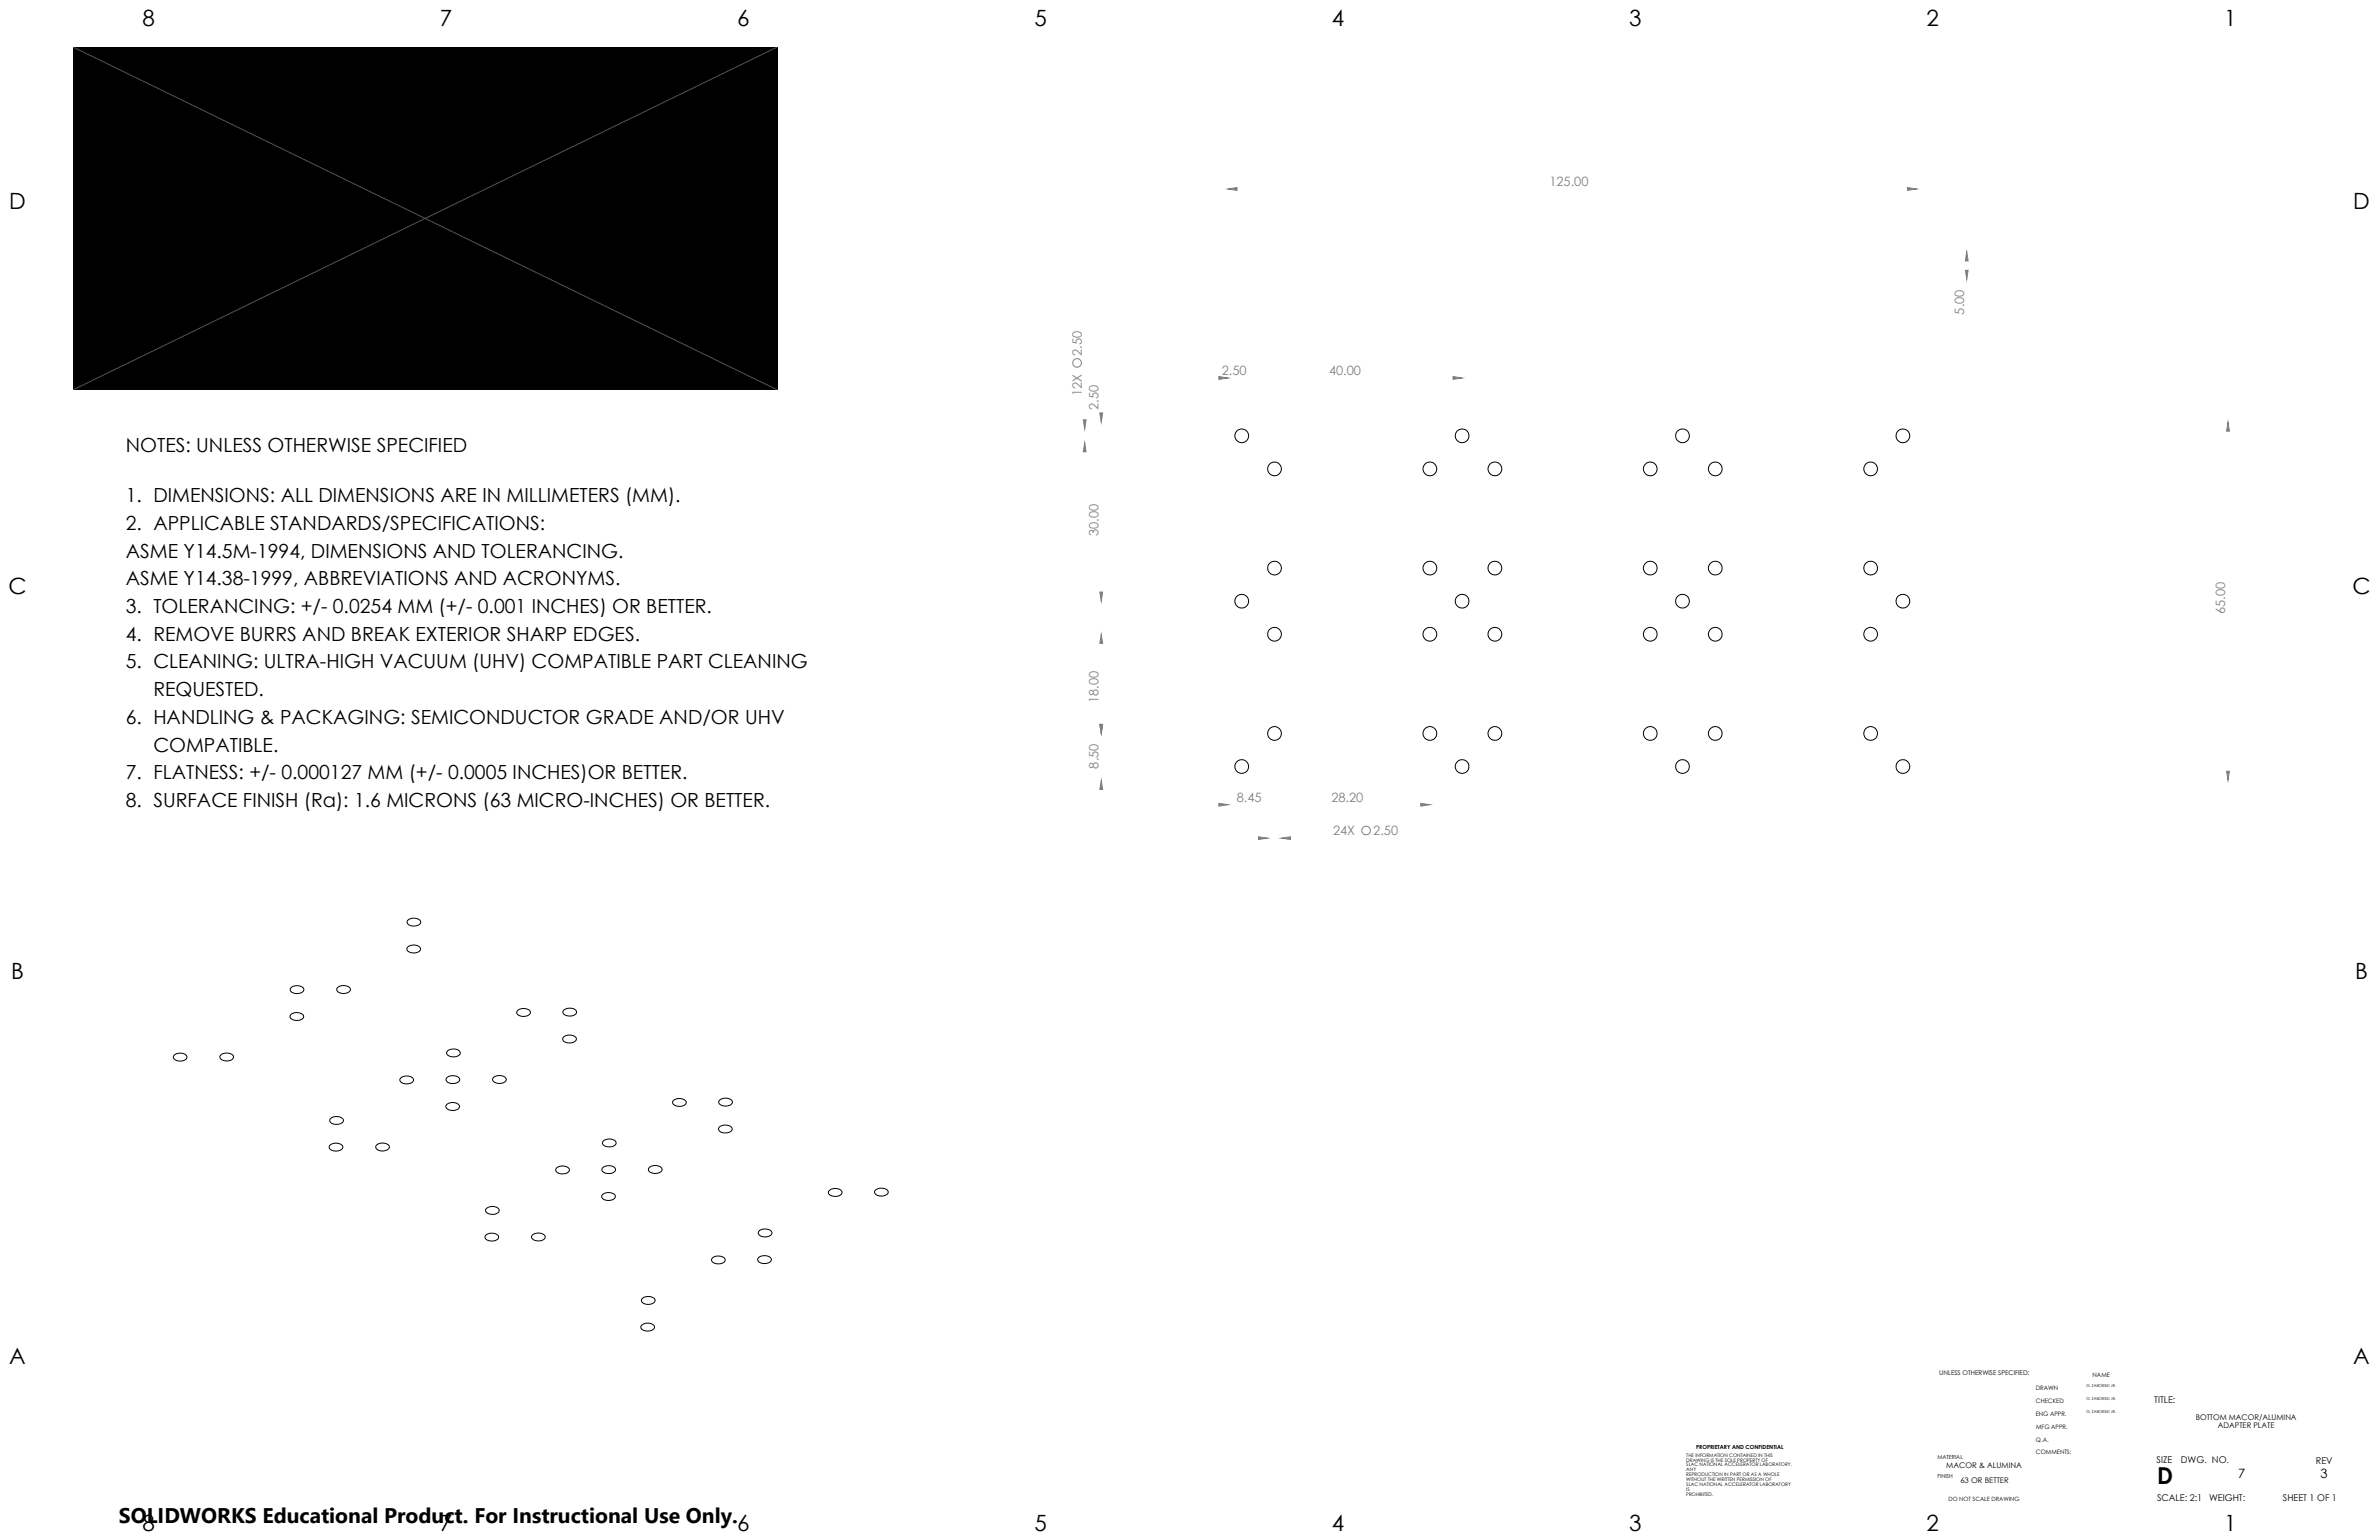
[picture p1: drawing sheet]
<svg xmlns="http://www.w3.org/2000/svg" width="864mm" height="559mm" viewBox="0 0 864 559" stroke-linecap="round" stroke-linejoin="round" font-family="sans-serif">
<defs><g id="words">
<text font-size="8.5" x="783.1" y="538.4">D</text>
<g font-size="8.1">
<text x="51.7" y="9.3">8</text>
<text x="159.7" y="9.3">7</text>
<text x="267.6" y="9.3">6</text>
<text x="375.5" y="9.3">5</text>
<text x="483.5" y="9.3">4</text>
<text x="591.4" y="9.3">3</text>
<text x="699.4" y="9.3">2</text>
<text x="807.3" y="9.3">1</text>
<text x="3.3" y="76">D</text>
<text x="854.2" y="76">D</text>
<text x="3" y="215.7">C</text>
<text x="853.9" y="215.7">C</text>
<text x="4" y="355.4">B</text>
<text x="854.9" y="355.4">B</text>
<text x="3.3" y="495.1">A</text>
<text x="854.2" y="495.1">A</text>
<text x="51.7" y="555.4">8</text>
<text x="159.7" y="555.4">7</text>
<text x="267.6" y="555.4">6</text>
<text x="375.5" y="555.4">5</text>
<text x="483.5" y="555.4">4</text>
<text x="591.4" y="555.4">3</text>
<text x="699.4" y="555.4">2</text>
<text x="807.3" y="555.4">1</text>
</g>
<text font-size="7.7" x="43.2" y="552.5">SOLIDWORKS Educational Product. For Instructional Use Only.</text>
<g font-size="7.1">
<text x="45.7" y="164.1">NOTES: UNLESS OTHERWISE SPECIFIED</text>
<text x="45.7" y="182.2">1. DIMENSIONS: ALL DIMENSIONS ARE IN MILLIMETERS (MM).</text>
<text x="45.7" y="192.3">2. APPLICABLE STANDARDS/SPECIFICATIONS:</text>
<text x="45.7" y="202.3">ASME Y14.5M-1994, DIMENSIONS AND TOLERANCING.</text>
<text x="45.7" y="212.4">ASME Y14.38-1999, ABBREVIATIONS AND ACRONYMS.</text>
<text x="45.7" y="222.4">3. TOLERANCING: +/- 0.0254 MM (+/- 0.001 INCHES) OR BETTER.</text>
<text x="45.7" y="232.5">4. REMOVE BURRS AND BREAK EXTERIOR SHARP EDGES.</text>
<text x="45.7" y="242.5">5. CLEANING: ULTRA-HIGH VACUUM (UHV) COMPATIBLE PART CLEANING</text>
<text x="55.7" y="252.6">REQUESTED.</text>
<text x="45.7" y="262.7">6. HANDLING &amp; PACKAGING: SEMICONDUCTOR GRADE AND/OR UHV</text>
<text x="55.7" y="272.7">COMPATIBLE.</text>
<text x="45.7" y="282.8">7. FLATNESS: +/- 0.000127 MM (+/- 0.0005 INCHES)OR BETTER.</text>
<text x="45.7" y="292.8">8. SURFACE FINISH (Ra): 1.6 MICRONS (63 MICRO-INCHES) OR BETTER.</text>
</g>
<g font-size="4.7" fill="#808080">
<text x="562.4" y="67.5">125.00</text>
<text x="713" y="114.1" transform="rotate(-90 713 114.1)">5.00</text>
<text x="392.7" y="129.1" transform="rotate(-90 392.7 129.1)">2.50</text>
<text x="443.5" y="136.1">2.50</text>
<text x="482.4" y="136.1">40.00</text>
<text x="392.7" y="143.7" transform="rotate(-90 392.7 143.7)">12X</text>
<text x="398.8" y="148.7" transform="rotate(-90 398.8 148.7)">2.50</text>
<text x="398.8" y="194.4" transform="rotate(-90 398.8 194.4)">30.00</text>
<text x="807.8" y="222.7" transform="rotate(-90 807.8 222.7)">65.00</text>
<text x="398.8" y="255.2" transform="rotate(-90 398.8 255.2)">18.00</text>
<text x="398.8" y="278.9" transform="rotate(-90 398.8 278.9)">8.50</text>
<text x="448.9" y="291">8.45</text>
<text x="483.3" y="291">28.20</text>
<text x="483.9" y="303">24X</text>
<text x="498.5" y="303">2.50</text>
</g>
<g font-size="4.7">
<text x="812.4" y="536.4">7</text>
<text x="842.4" y="536.4">3</text>
</g>
<g font-size="3.4">
<text x="782" y="508.9">TITLE:</text>
<text x="782.9" y="531">SIZE</text>
<text x="791.7" y="531">DWG. NO.</text>
<text x="840.7" y="531.1">REV</text>
<text x="783" y="544.6">SCALE: 2:1</text>
<text x="801.9" y="544.7">WEIGHT:</text>
<text x="828.7" y="544.6">SHEET 1 OF 1</text>
</g>
<g font-size="2.8">
<text x="797" y="515.3">BOTTOM MACOR/ALUMINA</text>
<text x="805.1" y="518.1">ADAPTER PLATE</text>
<text x="706.5" y="532.6">MACOR &amp; ALUMINA</text>
<text x="711.6" y="538.2">63 OR BETTER</text>
</g>
<text font-size="2.4" x="704" y="499.1">UNLESS OTHERWISE SPECIFIED:</text>
<g font-size="2.2">
<text x="759.6" y="499.5">NAME</text>
<text x="739" y="504.3">DRAWN</text>
<text x="739.1" y="509.2">CHECKED</text>
<text x="739" y="513.9">ENG APPR.</text>
<text x="739.1" y="518.6">MFG APPR.</text>
<text x="739.1" y="523.3">Q.A.</text>
<text x="739.1" y="527.5">COMMENTS:</text>
</g>
<text font-size="2.1" x="707.3" y="544.5">DO NOT SCALE DRAWING</text>
<g font-size="2">
<text x="615.7" y="525.8">PROPRIETARY AND CONFIDENTIAL</text>
<text x="703.3" y="529.6">MATERIAL</text>
<text x="703.3" y="536.4">FINISH</text>
</g>
<g font-size="1.8">
<text x="612.2" y="528.6">THE INFORMATION CONTAINED IN THIS</text>
<text x="612.2" y="530.3">DRAWING IS THE SOLE PROPERTY OF</text>
<text x="612.2" y="532.1">SLAC NATIONAL ACCELERATOR LABORATORY.</text>
<text x="612.2" y="533.9">ANY</text>
<text x="612.2" y="535.6">REPRODUCTION IN PART OR AS A WHOLE</text>
<text x="612.2" y="537.4">WITHOUT THE WRITTEN PERMISSION OF</text>
<text x="612.2" y="539.1">SLAC NATIONAL ACCELERATOR LABORATORY</text>
<text x="612.2" y="540.9">IS</text>
<text x="612.2" y="542.7">PROHIBITED.</text>
</g>
<g font-size="1.4">
<text x="757.4" y="503.2">G. ZABORSKI JR.</text>
<text x="757.4" y="508">G. ZABORSKI JR.</text>
<text x="757.4" y="512.6">G. ZABORSKI JR.</text>
</g>
</g></defs>
<g fill="none" stroke="#808080" stroke-width=".36">
<path d="M445.8 68.6l3.3-.5v1zM692.5 68.1l3.2 .5-3.2 .5zM713.5 98.1h.9l-.4 3.3zM714 91.4l.4 3.3h-.9zM442.5 136.6l3.3 .6-3.3 .5zM527.5 136.6l3.3 .6-3.3 .5zM393.2 152.3h1.1l-.5 3.3zM399.2 149.8h1.1l-.5 3.3zM808.8 153.1l.5 3.4h-1zM393.8 160.7l.5 3.2h-1.1zM399.2 214.8h1.1l-.5 3.4zM399.8 230.2l.5 3.2h-1.1z"/>
<path d="M399.2 262.9h1.1l-.5 3.2zM808.3 279.9h1l-.5 3.2zM399.8 283.1l.5 3.4h-1.1zM442.5 291.5l3.3 .5-3.3 .5zM515.8 291.5l3.3 .5-3.3 .5zM456.8 303.6l3.4 .5-3.4 .5zM465.2 304.1l3.3-.5v1z"/>
<circle cx="391" cy="131.7" r="1.55"/>
<circle cx="495.9" cy="301.3" r="1.55"/>
</g>
<g fill="#808080">
<path d="M692.5 68.1v1l3.2-.5zM445.8 68.6l3.3 .5v-1z"/>
<path d="M442.5 136.6v1.1l3.3-.5zM527.5 136.6v1.1l3.3-.5zM442.5 291.5v1l3.3-.5zM515.8 291.5v1l3.3-.5zM456.8 303.6v1l3.4-.5zM465.2 304.1l3.3 .5v-1z"/>
<path d="M714 91.4l-.5 3.3h.9zM713.5 98.1l.5 3.3 .4-3.3zM808.8 153.1l-.5 3.4h1zM399.2 262.9l.6 3.2 .5-3.2zM808.3 279.9l.5 3.2 .5-3.2zM399.8 283.1l-.6 3.4h1.1z"/>
<path d="M399.2 149.8l.6 3.3 .5-3.3zM393.2 152.3l.6 3.3 .5-3.3zM393.8 160.7l-.6 3.2h1.1zM399.2 214.8l.6 3.4 .5-3.4zM399.8 230.2l-.6 3.2h1.1zM399.2 262.9l.6 3.2 .5-3.2z"/>
</g>
<g fill="none" stroke="#000" stroke-width=".36">
<path d="M148.2 333.7a3.4 3.4 0 0 1 4.5 .6 1.78 1.78 0 0 1-2.3 1.7 2.16 2.16 0 0 1-2.7-1.5zM105.8 358.2a3.4 3.4 0 0 1 4.5 .6 1.88 1.88 0 0 1-2.3 1.7h-.7a1.41 1.41 0 0 1-1.6-.6 1.41 1.41 0 0 1 .1-1.7zM122.4 358.5a3.3 3.3 0 0 1 4.8 .2 1.88 1.88 0 0 1-2.3 1.8h-.7a1.54 1.54 0 0 1-1.8-2zM148.2 343.5a3.3 3.3 0 0 1 4.4 .6 1.78 1.78 0 0 1-2.2 1.7h-.8a1.41 1.41 0 0 1-1.5-.6 1.41 1.41 0 0 1 .1-1.7zM105.4 368.3a3.3 3.3 0 0 1 4.8 .2 1.84 1.84 0 0 1-2.3 1.8l-.7-.1a1.51 1.51 0 0 1-1.8-1.9zM188.1 366.5a3.4 3.4 0 0 1 4.4 .6 1.87 1.87 0 0 1-2.2 1.7h-.8a1.41 1.41 0 0 1-1.6-.6 1.41 1.41 0 0 1 .2-1.7zM204.5 366.7a3.3 3.3 0 0 1 4.8 .3 1.83 1.83 0 0 1-2.3 1.7h-.7a1.51 1.51 0 0 1-1.8-2zM204.8 376.1a3.4 3.4 0 0 1 4.4 .6 1.87 1.87 0 0 1-2.3 1.8l-.7-.1a1.41 1.41 0 0 1-1.6-.6 1.41 1.41 0 0 1 .2-1.7zM63.4 382.7a3.3 3.3 0 0 1 4.4 .6 1.83 1.83 0 0 1-2.2 1.7h-.7a1.41 1.41 0 0 1-1.6-.6 1.41 1.41 0 0 1 .1-1.7zM79.9 383a3.3 3.3 0 0 1 4.8 .2 1.78 1.78 0 0 1-2.2 1.8h-.7a1.55 1.55 0 0 1-1.9-2zM145.3 391.4a3.3 3.3 0 0 1 4.8 .1 1.78 1.78 0 0 1-2.3 1.8h-.7a1.55 1.55 0 0 1-1.8-1.9zM162.4 390.9a3.4 3.4 0 0 1 4.4 .5 1.78 1.78 0 0 1-2.2 1.8 2.16 2.16 0 0 1-2.7-1.5z"/>
<path d="M162.6 381.2a3.3 3.3 0 0 1 4.4 .6 1.78 1.78 0 0 1-2.2 1.7h-.7a1.41 1.41 0 0 1-1.6-.6 1.41 1.41 0 0 1 .1-1.7zM179.3 390.8a3.3 3.3 0 0 1 4.4 .6 1.78 1.78 0 0 1-2.2 1.7h-.7a1.41 1.41 0 0 1-1.6-.6 1.41 1.41 0 0 1 .1-1.7zM244.6 399.2a3.4 3.4 0 0 1 4.5 .5 1.78 1.78 0 0 1-2.3 1.8l-.7-.1a1.41 1.41 0 0 1-1.6-.6 1.41 1.41 0 0 1 .1-1.6zM261.4 399.1a3.3 3.3 0 0 1 4.4 .5 1.78 1.78 0 0 1-2.2 1.8l-.7-.1a1.41 1.41 0 0 1-1.6-.6 1.41 1.41 0 0 1 .1-1.6zM120 415.4a3.4 3.4 0 0 1 4.4 .5 1.88 1.88 0 0 1-2.3 1.8h-.7a1.41 1.41 0 0 1-1.6-.6 1.41 1.41 0 0 1 .2-1.7zM120.2 405.7a3.4 3.4 0 0 1 4.4 .6 1.84 1.84 0 0 1-2.3 1.7 2.1 2.1 0 0 1-2.6-1.5zM136.9 415.3a3.4 3.4 0 0 1 4.4 .6 1.88 1.88 0 0 1-2.3 1.8l-.7-.1a1.41 1.41 0 0 1-1.6-.6 1.41 1.41 0 0 1 .2-1.7zM162.3 400.6a3.3 3.3 0 0 1 4.5 .6 1.78 1.78 0 0 1-2.3 1.7h-.7a1.41 1.41 0 0 1-1.6-.6 1.41 1.41 0 0 1 .1-1.7zM218.8 414.2a3.3 3.3 0 0 1 4.8 .2 1.84 1.84 0 0 1-2.3 1.8l-.7-.1a1.51 1.51 0 0 1-1.8-1.9zM261.3 408.8a3.4 3.4 0 0 1 4.4 .6 1.78 1.78 0 0 1-2.2 1.7 2.16 2.16 0 0 1-2.7-1.5zM176.4 438.7a3.3 3.3 0 0 1 4.8 .2 1.78 1.78 0 0 1-2.3 1.8l-.7-.1a1.55 1.55 0 0 1-1.8-1.9zM201.9 424a3.3 3.3 0 0 1 4.8 .2 1.88 1.88 0 0 1-2.3 1.8l-.7-.1a1.54 1.54 0 0 1-1.8-1.9z"/>
<path d="M218.6 423.9a3.3 3.3 0 0 1 4.8 .2 1.84 1.84 0 0 1-2.3 1.7h-.7a1.51 1.51 0 0 1-1.8-1.9zM218.9 433.3a3.4 3.4 0 0 1 4.4 .5 1.88 1.88 0 0 1-2.2 1.8h-.8a1.41 1.41 0 0 1-1.5-.6 1.41 1.41 0 0 1 .1-1.7zM235.5 423.9a3.3 3.3 0 0 1 4.8 .1 1.83 1.83 0 0 1-2.2 1.8h-.8a1.51 1.51 0 0 1-1.8-1.9zM300.8 432.2a3.3 3.3 0 0 1 4.8 .2 1.83 1.83 0 0 1-2.2 1.7h-.8a1.51 1.51 0 0 1-1.8-1.9zM318 431.7a3.4 3.4 0 0 1 4.4 .6 1.87 1.87 0 0 1-2.3 1.7h-.7a1.42 1.42 0 0 1-1.6-.6 1.42 1.42 0 0 1 .2-1.7zM176.2 448.4a3.3 3.3 0 0 1 4.8 .2 1.78 1.78 0 0 1-2.3 1.7h-.7a1.58 1.58 0 0 1-1.8-1.9zM193.1 448.3a3.3 3.3 0 0 1 4.8 .3 1.78 1.78 0 0 1-2.3 1.7h-.7a1.55 1.55 0 0 1-1.8-2zM258.8 456.3a3.4 3.4 0 0 1 4.4 .6 1.78 1.78 0 0 1-2.3 1.7h-.7a1.41 1.41 0 0 1-1.5-.6 1.41 1.41 0 0 1 .1-1.7zM275.5 456.2a3.4 3.4 0 0 1 4.5 .5 1.78 1.78 0 0 1-2.3 1.8h-.7a1.43 1.43 0 0 1-1.6-.6 1.43 1.43 0 0 1 .1-1.7zM275.7 446.5a3.4 3.4 0 0 1 4.5 .6 1.82 1.82 0 0 1-2.3 1.7h-.7a1.43 1.43 0 0 1-1.6-.6 1.43 1.43 0 0 1 .1-1.7zM233.3 471a3.3 3.3 0 0 1 4.5 .6 1.84 1.84 0 0 1-2.3 1.7h-.7a1.39 1.39 0 0 1-1.6-.6 1.39 1.39 0 0 1 .1-1.7zM232.8 481a3.3 3.3 0 0 1 4.8 .3 1.84 1.84 0 0 1-2.3 1.7h-.7a1.51 1.51 0 0 1-1.8-2z"/>
<circle cx="450.8" cy="158.1" r="2.51"/>
<circle cx="530.8" cy="158.1" r="2.51"/>
<circle cx="610.8" cy="158.1" r="2.52"/>
<circle cx="690.8" cy="158.1" r="2.51"/>
<circle cx="462.6" cy="170.2" r="2.5"/>
<circle cx="519.1" cy="170.2" r="2.5"/>
<circle cx="542.7" cy="170.2" r="2.5"/>
<circle cx="599.1" cy="170.1" r="2.49"/>
<circle cx="622.7" cy="170.1" r="2.49"/>
<circle cx="679.1" cy="170.1" r="2.49"/>
<circle cx="450.8" cy="218.1" r="2.51"/>
<circle cx="462.6" cy="206.1" r="2.5"/>
<circle cx="519.1" cy="206.1" r="2.5"/>
<circle cx="530.8" cy="218.1" r="2.51"/>
<circle cx="542.7" cy="206.1" r="2.5"/>
<circle cx="599.1" cy="206.1" r="2.49"/>
<circle cx="610.8" cy="218.1" r="2.52"/>
<circle cx="622.7" cy="206.1" r="2.49"/>
<circle cx="679.1" cy="206.1" r="2.49"/>
<circle cx="690.8" cy="218.2" r="2.51"/>
<circle cx="462.7" cy="230.1" r="2.51"/>
<circle cx="519.1" cy="230.1" r="2.51"/>
<circle cx="542.7" cy="230.1" r="2.51"/>
<circle cx="599.1" cy="230.1" r="2.51"/>
<circle cx="622.7" cy="230.1" r="2.51"/>
<circle cx="679.1" cy="230.1" r="2.51"/>
<circle cx="450.8" cy="278.1" r="2.49"/>
<circle cx="462.6" cy="266.1" r="2.5"/>
<circle cx="519.1" cy="266.1" r="2.5"/>
<circle cx="530.8" cy="278.1" r="2.49"/>
<circle cx="542.7" cy="266.1" r="2.5"/>
<circle cx="599.1" cy="266.1" r="2.49"/>
<circle cx="610.8" cy="278.1" r="2.5"/>
<circle cx="622.7" cy="266.1" r="2.49"/>
<circle cx="679.1" cy="266.1" r="2.49"/>
<circle cx="690.8" cy="278.1" r="2.5"/>
</g>
<path d="M26.5 17.1h255.6v124.4h-255.6z" fill="#000"/>
<path d="M26.5 17.1l255.6 124.4M282.1 17.1l-255.6 124.4" fill="none" stroke="#545454" stroke-width=".36"/>
<use href="#words"/>
</svg>
